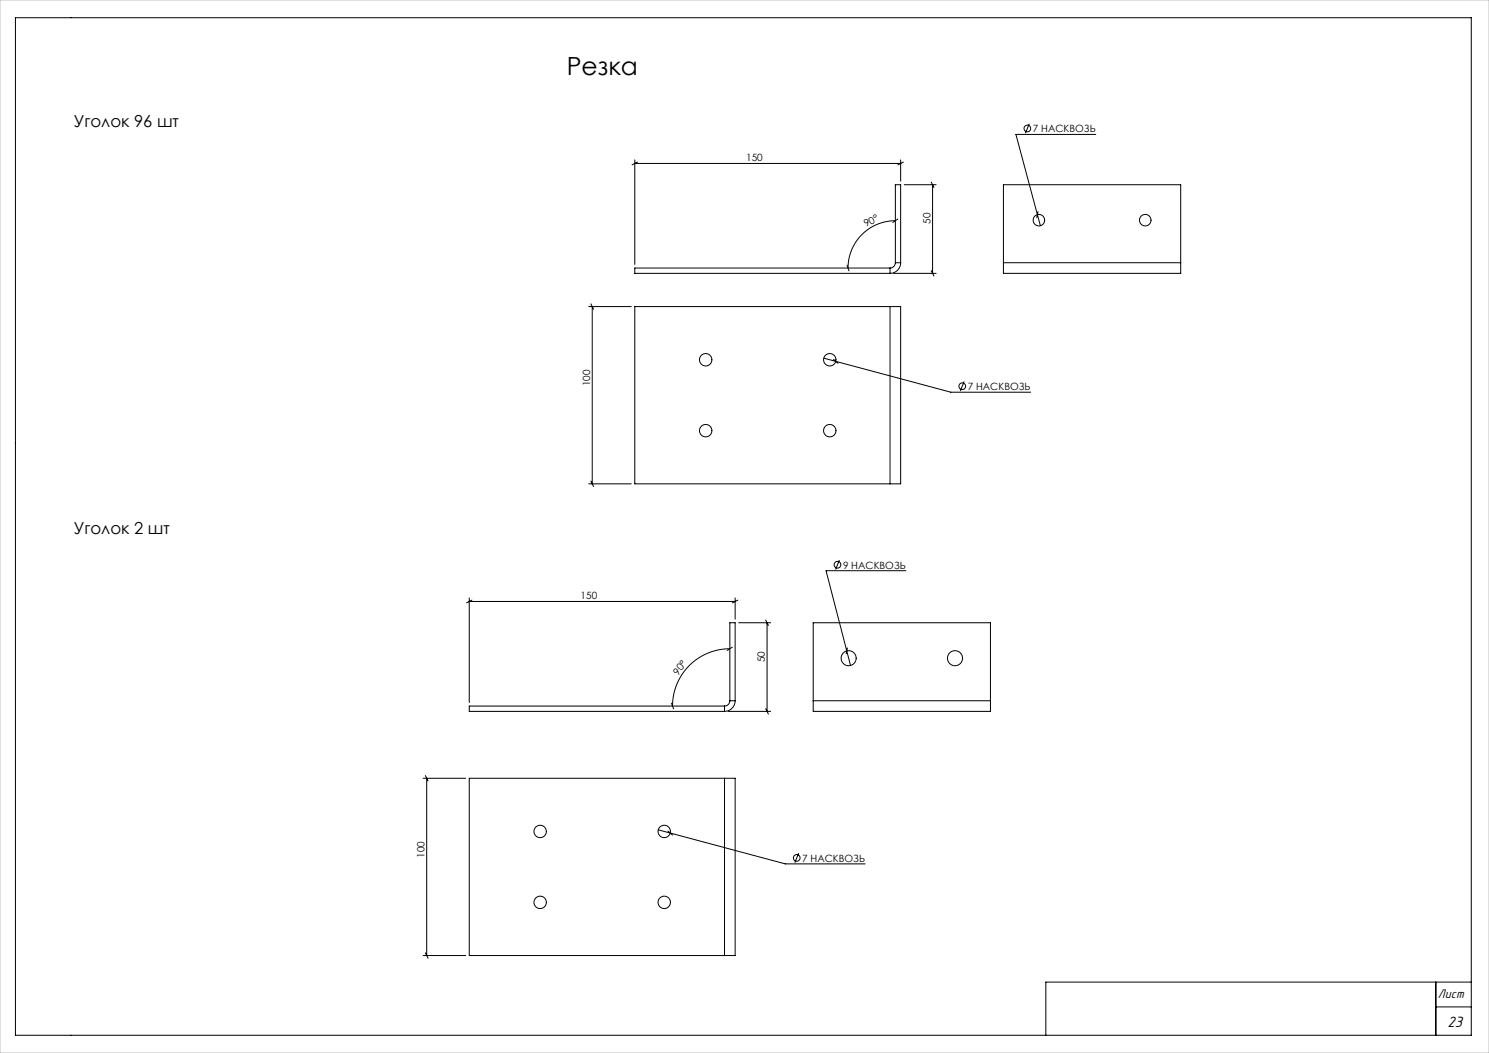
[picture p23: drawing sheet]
<svg xmlns="http://www.w3.org/2000/svg" width="420mm" height="297mm" viewBox="0 0 420 297" stroke-linecap="round" stroke-linejoin="round" font-family="sans-serif">
<defs><g id="words">
<text font-size="7.1" x="159.9" y="21.1">Резка</text>
<g font-size="4.7">
<text x="20.8" y="35.9">Уголок 96 шт</text>
<text x="20.8" y="150.6">Уголок 2 шт</text>
</g>
<text font-size="4.4" x="408.3" y="289.8">23</text>
<text font-size="3.7" x="405.6" y="281.4">Лист</text>
<g font-size="2.8">
<text x="291.3" y="37.3">7 НАСКВОЗЬ</text>
<text x="210.5" y="45.5">150</text>
<text x="244.3" y="64.2" transform="rotate(-27 244.3 64.2)">90°</text>
<text x="262.4" y="63.1" transform="rotate(-90 262.4 63.1)">50</text>
<text x="166.4" y="109" transform="rotate(-90 166.4 109)">100</text>
<text x="273" y="110">7 НАСКВОЗЬ</text>
<text x="237.8" y="160.4">9 НАСКВОЗЬ</text>
<text x="163.8" y="169">150</text>
<text x="191.3" y="190.6" transform="rotate(-52 191.3 190.6)">90°</text>
<text x="215.7" y="186.8" transform="rotate(-90 215.7 186.8)">50</text>
<text x="119.7" y="242" transform="rotate(-90 119.7 242)">100</text>
<text x="226.3" y="243">7 НАСКВОЗЬ</text>
</g>
</g></defs>
<g fill="none" stroke="#000" stroke-width=".28">
<path d="M4.4 5h410.6v287h-410.6zM290.3 34.9l-1.1 2.7M309.1 37.9h-22.5l6.9 25.8M179 45.1v29.5M179 46.1h75M179.8 45.7l-1.5 .8M254 45.1v6M254.8 45.7l-1.5 .8M255 52.1h9M262.7 51.3l.7 1.6M263 52.1v25M292.8 59.7l-.4 1.7"/>
<path d="M238.9 74.8l.6 1.6M251 75.6h-72v1.5h72M251 75.6v1.5M252 77.1h12M252.5 74.1a1.5 1.5 0 0 1-1.5 1.5M252.5 62.3a13.3 13.3 0 0 0-13.3 13.3M252.5 74.1v-22h1.5v22M252.5 74.1h1.5M253.3 61.8l-1.5 .9M254 74.1a3 3 0 0 1-3 3M262.7 76.3l.7 1.6M283 74.1v3h50v-3"/>
<path d="M283 74.1h50M283 74.1v-22h50v22M166 86.5h12M166.7 85.7l.7 1.5M167 86.5v50M251 86.5h3v50h-3M251 86.5h-72v50h72M251 86.5v50M232.4 101l35.8 9.6h22.5M235.1 101.4l1.3 1.1M272 107.6l-1.1 2.7M166 136.5h12"/>
<path d="M166.7 135.7l.7 1.5M236.8 157.9l-1.1 2.7M132.4 168.6v29.5M132.4 169.6h75M133.1 169.3l-1.5 .7M207.4 168.6v6M208.1 169.3l-1.5 .7M208.4 175.6h9M216 174.9l.7 1.5M216.4 175.6v25M255.5 161h-22.5l6.9 26.7M189.4 198.3l.6 1.6"/>
<path d="M204.4 199.1h-72v1.5h72M204.4 199.1v1.5M205.9 197.6a1.5 1.5 0 0 1-1.5 1.5M205.9 183a16.2 16.2 0 0 0-16.2 16.1M205.9 197.6v-22h1.5v22M205.9 197.6h1.5M206.6 182.5l-1.5 .9M207.4 197.6a3 3 0 0 1-3 3M216 199.9l.7 1.5M229.4 197.6v3h50v-3M229.4 197.6h50M229.4 197.6v-22h50v22"/>
<path d="M239 182.8l-.3 1.6M119.4 219.5h12M120 218.7l.7 1.6M120.4 219.5v50M204.4 219.5h3v50h-3M204.4 219.5h-72v50h72M204.4 219.5v50M205.4 200.6h12M185.7 234.1l35.8 9.6h22.5M188.4 234.4l1.3 1.1M225.3 240.6l-1.1 2.7M119.4 269.5h12"/>
<path d="M120 268.7l.7 1.6M405 277v15M415 277h-120v15M405 284h10"/>
<circle cx="289.8" cy="36.2" r=".94"/>
<circle cx="293" cy="62.1" r="1.63"/>
<circle cx="323" cy="62.1" r="1.63"/>
<circle cx="199" cy="101.5" r="1.75"/>
<circle cx="234" cy="101.5" r="1.75"/>
<circle cx="271.4" cy="108.9" r=".94"/>
<circle cx="199" cy="121.5" r="1.75"/>
<circle cx="234" cy="121.5" r="1.75"/>
<circle cx="236.2" cy="159.3" r=".94"/>
<circle cx="239.4" cy="185.6" r="2.12"/>
<circle cx="269.4" cy="185.6" r="2.13"/>
<circle cx="152.4" cy="234.5" r="1.75"/>
<circle cx="187.4" cy="234.5" r="1.75"/>
<circle cx="152.4" cy="254.5" r="1.75"/>
<circle cx="187.4" cy="254.5" r="1.75"/>
<circle cx="224.7" cy="242" r=".94"/>
</g>
<path d="M0 0h420v297h-420z" fill="none" stroke="#c0c0c0" stroke-width=".28"/>
<use href="#words"/>
</svg>
